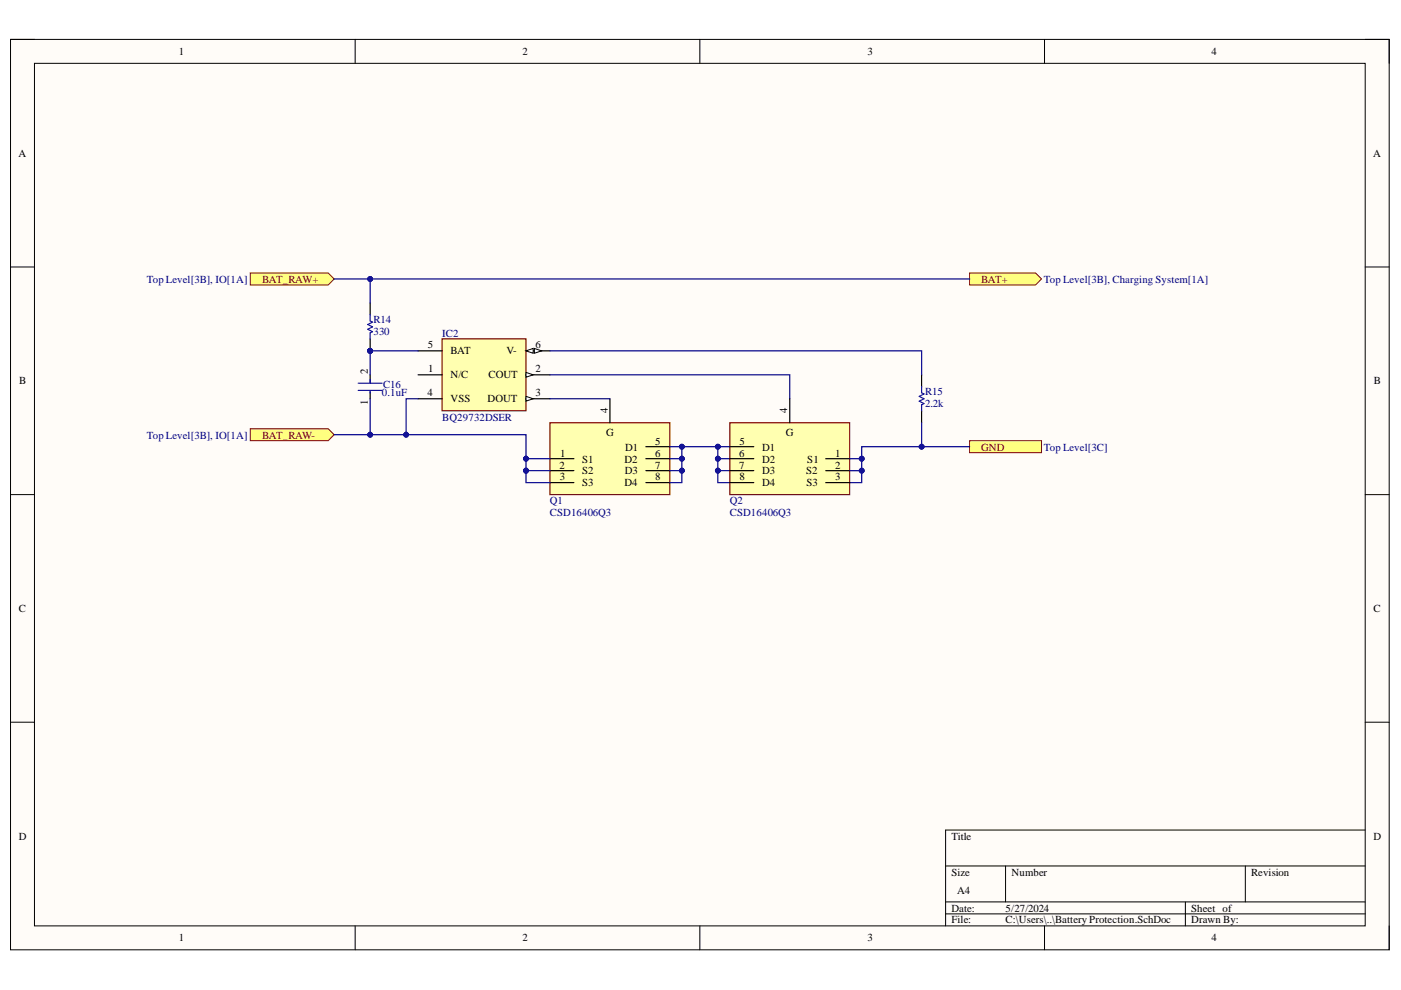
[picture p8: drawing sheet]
<svg xmlns="http://www.w3.org/2000/svg" width="297mm" height="210mm" viewBox="0 0 297 210" stroke-linecap="round" stroke-linejoin="round" font-family="sans-serif">
<defs><g id="words">
<g font-size="2.3">
<text x="37.9" y="11.7">1</text>
<text x="110.7" y="11.7">2</text>
<text x="183.9" y="11.7">3</text>
<text x="256.9" y="11.7">4</text>
<text x="3.9" y="33.3">A</text>
<text x="291.1" y="33.3">A</text>
<text x="90.7" y="73.9">5</text>
<text x="95.5" y="75.2">BAT</text>
<text x="107.4" y="75.2">V-</text>
<text x="113.5" y="73.9">6</text>
<text x="4.1" y="81.5">B</text>
<text x="78" y="79.2" transform="rotate(-90 78 79.2)">2</text>
<text x="90.8" y="79">1</text>
<text x="95.5" y="80.2">N/C</text>
<text x="103.6" y="80.2">COUT</text>
<text x="113.5" y="79">2</text>
<text x="291.3" y="81.5">B</text>
<text x="78" y="85.9" transform="rotate(-90 78 85.9)">1</text>
<text x="90.6" y="84">4</text>
<text x="95.5" y="85.3">VSS</text>
<text x="103.4" y="85.3">DOUT</text>
<text x="113.5" y="84">3</text>
<text x="128.9" y="87.6" transform="rotate(-90 128.9 87.6)">4</text>
<text x="166.9" y="87.6" transform="rotate(-90 166.9 87.6)">4</text>
<text x="128.5" y="92.5">G</text>
<text x="132.6" y="95.5">D1</text>
<text x="138.9" y="94.3">5</text>
<text x="156.8" y="94.3">5</text>
<text x="161.6" y="95.5">D1</text>
<text x="166.6" y="92.5">G</text>
<text x="118.6" y="99.3">2</text>
<text x="118.7" y="101.9">3</text>
<text x="118.8" y="96.8">1</text>
<text x="123.4" y="98.1">S1</text>
<text x="123.4" y="100.6">S2</text>
<text x="132.4" y="98.1">D2</text>
<text x="132.5" y="100.6">D3</text>
<text x="138.9" y="96.8">6</text>
<text x="138.9" y="99.3">7</text>
<text x="138.9" y="101.9">8</text>
<text x="156.7" y="96.8">6</text>
<text x="156.7" y="99.3">7</text>
<text x="156.8" y="101.9">8</text>
<text x="161.6" y="98.1">D2</text>
<text x="161.6" y="100.6">D3</text>
<text x="170.9" y="100.6">S2</text>
<text x="171.2" y="98.1">S1</text>
<text x="177.1" y="96.8">1</text>
<text x="177.1" y="99.3">2</text>
<text x="177.1" y="101.9">3</text>
<text x="123.4" y="103.1">S3</text>
<text x="132.4" y="103.1">D4</text>
<text x="161.6" y="103.1">D4</text>
<text x="171" y="103.1">S3</text>
<text x="4" y="129.8">C</text>
<text x="291.2" y="129.8">C</text>
<text x="4" y="178">D</text>
<text x="201.7" y="178">Title</text>
<text x="291.2" y="178">D</text>
<text x="201.7" y="185.7">Size</text>
<text x="214.5" y="185.7">Number</text>
<text x="265.2" y="185.7">Revision</text>
<text x="203" y="189.5">A4</text>
<text x="201.7" y="193.3">Date:</text>
<text x="201.7" y="195.8">File:</text>
<text x="213.2" y="193.3">5/27/2024</text>
<text x="213.2" y="195.8">C:\Users\..\Battery Protection.SchDoc</text>
<text x="252.6" y="193.3">Sheet of</text>
<text x="252.6" y="195.8">Drawn By:</text>
<text x="37.9" y="199.6">1</text>
<text x="110.7" y="199.6">2</text>
<text x="183.9" y="199.6">3</text>
<text x="256.9" y="199.6">4</text>
</g>
<g font-size="2.3" fill="#000080">
<text x="31.1" y="59.9">Top Level[3B], IO[1A]</text>
<text x="221.3" y="59.9">Top Level[3B], Charging System[1A]</text>
<text x="79.2" y="71.1">330</text>
<text x="79.2" y="68.6">R14</text>
<text x="93.7" y="71.4">IC2</text>
<text x="81.2" y="82.3">C16</text>
<text x="196.1" y="83.8">R15</text>
<text x="81" y="84">0.1uF</text>
<text x="93.7" y="89.2">BQ29732DSER</text>
<text x="196.1" y="86.3">2.2k</text>
<text x="31.1" y="93">Top Level[3B], IO[1A]</text>
<text x="221.3" y="95.5">Top Level[3C]</text>
<text x="116.6" y="106.9">Q1</text>
<text x="154.7" y="106.9">Q2</text>
<text x="116.6" y="109.5">CSD16406Q3</text>
<text x="154.7" y="109.5">CSD16406Q3</text>
</g>
<g font-size="2.3" fill="#800000">
<text x="55.6" y="59.9">BAT_RAW+</text>
<text x="208" y="59.9">BAT+</text>
<text x="55.6" y="93">BAT_RAW-</text>
<text x="208" y="95.5">GND</text>
</g>
</g></defs>
<path d="M2.2 8.4h292.3v193h-292.3z" fill-rule="evenodd" fill="#fffcf8"/>
<path d="M2.2 8.4h292.3v193h-292.3z" fill="none" stroke="#000" stroke-width=".21"/>
<path d="M7.3 13.4h282.1v182.9h-282.1z" fill-rule="evenodd" fill="#fffcf8"/>
<g fill="none" stroke="#000" stroke-width=".21">
<path d="M2.2 8.3h5.1M7.3 13.4h282.1v182.9h-282.1zM75.3 8.3v5.1M148.4 8.3v5.1M221.5 8.4v5M289.4 8.4h5.1v5M2.2 56.6h5.1M289.4 56.6h5.1M2.2 104.9h5.1M289.4 104.9h5.1M2.2 153.1h5.1M289.4 153.1h5.1"/>
<path d="M289.4 176h-88.9v20.3M75.3 196.3v5.1M148.4 196.3v5.1M200.5 183.6h88.9M200.5 191.2h88.9M200.5 193.8h88.9M213.2 183.6v7.6M221.5 196.3v5.1M251.3 191.2v5.1M264 183.6v7.6M294.5 196.3v5.1"/>
</g>
<path d="M53.1 57.9h16.5l1.3 1.2-1.3 1.3h-16.5z" fill-rule="evenodd" fill="#ffff80"/>
<path d="M53.1 57.9h16.5l1.3 1.2-1.3 1.3h-16.5z" fill="none" stroke="#800000" stroke-width=".21"/>
<path d="M53.1 90.9h16.5l1.3 1.3-1.3 1.2h-16.5z" fill-rule="evenodd" fill="#ffff80"/>
<path d="M53.1 90.9h16.5l1.3 1.3-1.3 1.2h-16.5z" fill="none" stroke="#800000" stroke-width=".21"/>
<path d="M205.6 57.9h14l1.2 1.2-1.2 1.3h-14z" fill-rule="evenodd" fill="#ffff80"/>
<path d="M205.6 57.9h14l1.2 1.2-1.2 1.3h-14z" fill="none" stroke="#800000" stroke-width=".21"/>
<path d="M205.6 93.4h15.2v2.6h-15.2z" fill-rule="evenodd" fill="#ffff80"/>
<path d="M205.6 93.4h15.2v2.6h-15.2z" fill="none" stroke="#800000" stroke-width=".21"/>
<path d="M93.7 71.8h17.8v15.3h-17.8z" fill-rule="evenodd" fill="#ffffb0"/>
<path d="M93.7 71.8h17.8v15.3h-17.8z" fill="none" stroke="#800000" stroke-width=".25"/>
<path d="M88.6 79.5h5.1M111.5 79.5h5.1" fill="none" stroke="#000" stroke-width=".25"/>
<path d="M111.5 79l1.5 .5-1.5 .5z" fill="#f8fcff"/>
<path d="M111.5 79l1.5 .5-1.5 .5z" fill="none" stroke="#000" stroke-width=".21"/>
<path d="M111.5 84.5h5.1" fill="none" stroke="#000" stroke-width=".25"/>
<path d="M111.5 84l1.5 .5-1.5 .6z" fill="#f8fcff"/>
<path d="M111.5 84l1.5 .5-1.5 .6z" fill="none" stroke="#000" stroke-width=".21"/>
<path d="M111.5 74.4h5.1" fill="none" stroke="#000" stroke-width=".25"/>
<path d="M111.5 74.4l1.5-.5v1z" fill="#f8fcff"/>
<path d="M111.5 74.4l1.5-.5v1z" fill="none" stroke="#000" stroke-width=".21"/>
<path d="M113.3 73.9l1.5 .5-1.5 .5z" fill="#f8fcff"/>
<path d="M113.3 73.9l1.5 .5-1.5 .5z" fill="none" stroke="#000" stroke-width=".21"/>
<path d="M88.6 74.4h5.1M88.6 84.5h5.1" fill="none" stroke="#000" stroke-width=".25"/>
<circle cx="78.5" cy="74.4" r=".51" fill="#000080"/>
<circle cx="78.5" cy="74.4" r=".51" fill="none" stroke="#000080" stroke-width=".21"/>
<path d="M78.5 64.2v2.6M78.5 71.8v2.6" fill="none" stroke="#000" stroke-width=".25"/>
<circle cx="78.5" cy="74.4" r=".51" fill="#000080"/>
<circle cx="78.5" cy="74.4" r=".51" fill="none" stroke="#000080" stroke-width=".21"/>
<path d="M78.5 66.8v1.2l.5 .3-1 .5 1 .5-1 .5 1 .5-.5 .3v1.2M75.9 81.2h5.1M75.9 82.8h5.1M78.5 80.5v.7M78.5 83v.3" fill="none" stroke="#00f" stroke-width=".25"/>
<path d="M78.5 79.5v1.7M78.5 83v1.5" fill="none" stroke="#000" stroke-width=".25"/>
<path d="M116.6 89.6h25.4v15.3h-25.4z" fill-rule="evenodd" fill="#ffffb0"/>
<path d="M116.6 89.6h25.4v15.3h-25.4z" fill="none" stroke="#800000" stroke-width=".25"/>
<path d="M195.4 79.5v2.5M116.6 97.2h5.1M116.6 99.8h5.1M129.3 84.5v5.1M136.9 97.2h5.1M136.9 99.8h5.1M136.9 94.7h5.1M195.4 87.1v2.5M116.6 102.3h5.1M136.9 102.3h5.1" fill="none" stroke="#000" stroke-width=".25"/>
<path d="M195.4 82v1.3l.5 .2-1 .5 1 .6-1 .5 1 .5-.5 .2v1.3" fill="none" stroke="#00f" stroke-width=".25"/>
<path d="M78.5 74.4h10.1" fill="none" stroke="#000080" stroke-width=".25"/>
<circle cx="78.5" cy="74.4" r=".51" fill="#000080"/>
<circle cx="78.5" cy="74.4" r=".51" fill="none" stroke="#000080" stroke-width=".21"/>
<path d="M78.5 74.4v5.1" fill="none" stroke="#000080" stroke-width=".25"/>
<circle cx="78.5" cy="74.4" r=".51" fill="#000080"/>
<circle cx="78.5" cy="74.4" r=".51" fill="none" stroke="#000080" stroke-width=".21"/>
<path d="M78.5 84.5v7.7h-7.6" fill="none" stroke="#000080" stroke-width=".25"/>
<circle cx="78.5" cy="92.2" r=".51" fill="#000080"/>
<circle cx="78.5" cy="92.2" r=".51" fill="none" stroke="#000080" stroke-width=".21"/>
<path d="M88.6 84.5h-2.5v7.7h-7.6" fill="none" stroke="#000080" stroke-width=".25"/>
<circle cx="86.1" cy="92.2" r=".51" fill="#000080"/>
<circle cx="86.1" cy="92.2" r=".51" fill="none" stroke="#000080" stroke-width=".21"/>
<circle cx="78.5" cy="92.2" r=".51" fill="#000080"/>
<circle cx="78.5" cy="92.2" r=".51" fill="none" stroke="#000080" stroke-width=".21"/>
<path d="M111.5 99.8v2.5h5.1M116.6 84.5h12.7" fill="none" stroke="#000080" stroke-width=".25"/>
<circle cx="111.5" cy="99.8" r=".51" fill="#000080"/>
<circle cx="111.5" cy="99.8" r=".51" fill="none" stroke="#000080" stroke-width=".21"/>
<path d="M111.5 99.8h5.1" fill="none" stroke="#000080" stroke-width=".25"/>
<circle cx="111.5" cy="99.8" r=".51" fill="#000080"/>
<circle cx="111.5" cy="99.8" r=".51" fill="none" stroke="#000080" stroke-width=".21"/>
<path d="M111.5 97.2h5.1" fill="none" stroke="#000080" stroke-width=".25"/>
<circle cx="111.5" cy="97.2" r=".51" fill="#000080"/>
<circle cx="111.5" cy="97.2" r=".51" fill="none" stroke="#000080" stroke-width=".21"/>
<path d="M86.1 92.2h25.4v7.6" fill="none" stroke="#000080" stroke-width=".25"/>
<circle cx="111.5" cy="99.8" r=".51" fill="#000080"/>
<circle cx="111.5" cy="99.8" r=".51" fill="none" stroke="#000080" stroke-width=".21"/>
<circle cx="111.5" cy="97.2" r=".51" fill="#000080"/>
<circle cx="111.5" cy="97.2" r=".51" fill="none" stroke="#000080" stroke-width=".21"/>
<circle cx="86.1" cy="92.2" r=".51" fill="#000080"/>
<circle cx="86.1" cy="92.2" r=".51" fill="none" stroke="#000080" stroke-width=".21"/>
<path d="M142 94.7h2.6v2.5h-2.6" fill="none" stroke="#000080" stroke-width=".25"/>
<circle cx="144.6" cy="94.7" r=".51" fill="#000080"/>
<circle cx="144.6" cy="94.7" r=".51" fill="none" stroke="#000080" stroke-width=".21"/>
<circle cx="144.6" cy="97.2" r=".51" fill="#000080"/>
<circle cx="144.6" cy="97.2" r=".51" fill="none" stroke="#000080" stroke-width=".21"/>
<path d="M144.6 97.2v2.6h-2.6" fill="none" stroke="#000080" stroke-width=".25"/>
<circle cx="144.6" cy="97.2" r=".51" fill="#000080"/>
<circle cx="144.6" cy="97.2" r=".51" fill="none" stroke="#000080" stroke-width=".21"/>
<circle cx="144.6" cy="99.8" r=".51" fill="#000080"/>
<circle cx="144.6" cy="99.8" r=".51" fill="none" stroke="#000080" stroke-width=".21"/>
<path d="M144.6 99.8v2.5h-2.6" fill="none" stroke="#000080" stroke-width=".25"/>
<circle cx="144.6" cy="99.8" r=".51" fill="#000080"/>
<circle cx="144.6" cy="99.8" r=".51" fill="none" stroke="#000080" stroke-width=".21"/>
<path d="M144.6 94.7h7.6v2.5h2.5" fill="none" stroke="#000080" stroke-width=".25"/>
<circle cx="152.2" cy="97.2" r=".51" fill="#000080"/>
<circle cx="152.2" cy="97.2" r=".51" fill="none" stroke="#000080" stroke-width=".21"/>
<circle cx="152.2" cy="94.7" r=".51" fill="#000080"/>
<circle cx="152.2" cy="94.7" r=".51" fill="none" stroke="#000080" stroke-width=".21"/>
<circle cx="144.6" cy="94.7" r=".51" fill="#000080"/>
<circle cx="144.6" cy="94.7" r=".51" fill="none" stroke="#000080" stroke-width=".21"/>
<path d="M152.2 97.2v5.1h2.5" fill="none" stroke="#000080" stroke-width=".25"/>
<circle cx="152.2" cy="97.2" r=".51" fill="#000080"/>
<circle cx="152.2" cy="97.2" r=".51" fill="none" stroke="#000080" stroke-width=".21"/>
<circle cx="152.2" cy="99.8" r=".51" fill="#000080"/>
<circle cx="152.2" cy="99.8" r=".51" fill="none" stroke="#000080" stroke-width=".21"/>
<path d="M152.2 99.8h2.5" fill="none" stroke="#000080" stroke-width=".25"/>
<circle cx="152.2" cy="99.8" r=".51" fill="#000080"/>
<circle cx="152.2" cy="99.8" r=".51" fill="none" stroke="#000080" stroke-width=".21"/>
<path d="M116.6 79.5h50.8v5M182.7 99.8v2.5h-2.6" fill="none" stroke="#000080" stroke-width=".25"/>
<circle cx="182.7" cy="99.8" r=".51" fill="#000080"/>
<circle cx="182.7" cy="99.8" r=".51" fill="none" stroke="#000080" stroke-width=".21"/>
<path d="M70.9 59.1h134.7" fill="none" stroke="#000080" stroke-width=".25"/>
<circle cx="78.5" cy="59.1" r=".51" fill="#000080"/>
<circle cx="78.5" cy="59.1" r=".51" fill="none" stroke="#000080" stroke-width=".21"/>
<path d="M195.4 89.6v5.1" fill="none" stroke="#000080" stroke-width=".25"/>
<circle cx="195.4" cy="94.7" r=".51" fill="#000080"/>
<circle cx="195.4" cy="94.7" r=".51" fill="none" stroke="#000080" stroke-width=".21"/>
<path d="M78.5 59.1v5.1M116.6 74.4h78.8v5.1" fill="none" stroke="#000080" stroke-width=".25"/>
<circle cx="78.5" cy="59.1" r=".51" fill="#000080"/>
<circle cx="78.5" cy="59.1" r=".51" fill="none" stroke="#000080" stroke-width=".21"/>
<path d="M154.7 89.6h25.4v15.3h-25.4z" fill-rule="evenodd" fill="#ffffb0"/>
<path d="M154.7 89.6h25.4v15.3h-25.4z" fill="none" stroke="#800000" stroke-width=".25"/>
<path d="M154.7 97.2h5.1M154.7 99.8h5.1M154.7 94.7h5.1M167.4 84.5v5.1M175.1 97.3h5M175.1 99.8h5M154.7 102.3h5.1M175.1 102.3h5" fill="none" stroke="#000" stroke-width=".25"/>
<path d="M205.6 94.7h-22.9v5.1h-2.6" fill="none" stroke="#000080" stroke-width=".25"/>
<circle cx="182.7" cy="99.8" r=".51" fill="#000080"/>
<circle cx="182.7" cy="99.8" r=".51" fill="none" stroke="#000080" stroke-width=".21"/>
<circle cx="182.7" cy="97.2" r=".51" fill="#000080"/>
<circle cx="182.7" cy="97.2" r=".51" fill="none" stroke="#000080" stroke-width=".21"/>
<circle cx="195.4" cy="94.7" r=".51" fill="#000080"/>
<circle cx="195.4" cy="94.7" r=".51" fill="none" stroke="#000080" stroke-width=".21"/>
<path d="M180.1 97.3h2.6" fill="none" stroke="#000080" stroke-width=".25"/>
<circle cx="182.7" cy="97.2" r=".51" fill="#000080"/>
<circle cx="182.7" cy="97.2" r=".51" fill="none" stroke="#000080" stroke-width=".21"/>
<path d="M152.2 94.7h2.5" fill="none" stroke="#000080" stroke-width=".25"/>
<circle cx="152.2" cy="94.7" r=".51" fill="#000080"/>
<circle cx="152.2" cy="94.7" r=".51" fill="none" stroke="#000080" stroke-width=".21"/>
<use href="#words"/>
</svg>
